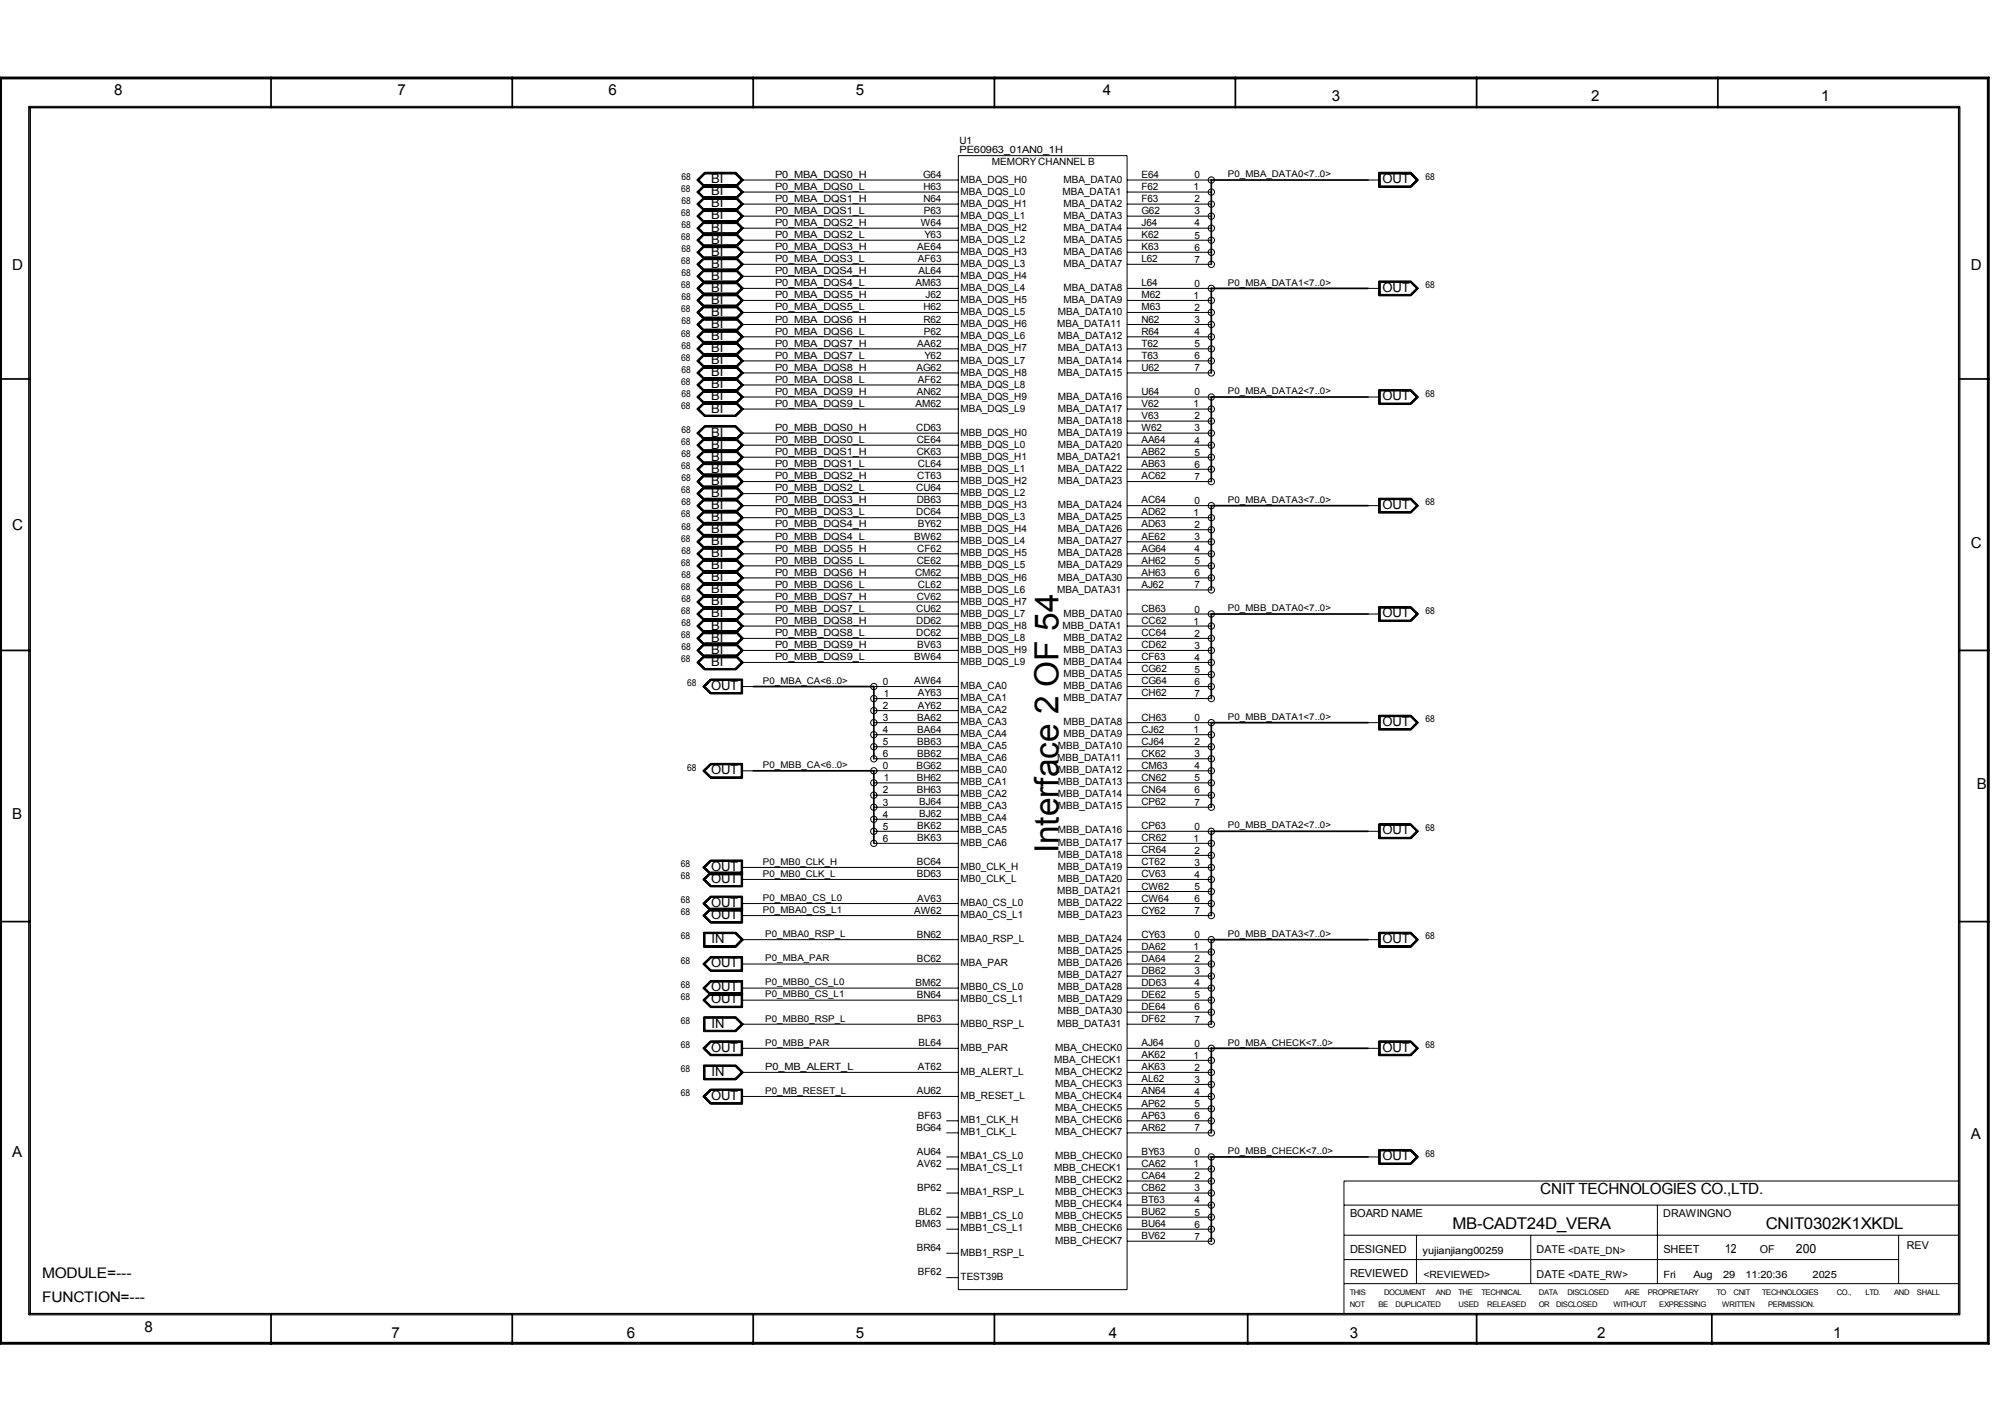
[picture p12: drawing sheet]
<svg xmlns="http://www.w3.org/2000/svg" width="297mm" height="210mm" viewBox="0 0 297 210" stroke-linecap="round" stroke-linejoin="round" font-family="sans-serif">
<defs><g id="words">
<text font-size="4.9" x="156.4" y="126" transform="rotate(-90 156.4 126)">Interface 2 OF 54</text>
<g font-size="2.4">
<text x="214.6" y="181.5">MB-CADT24D_VERA</text>
<text x="260.9" y="181.5">CNIT0302K1XKDL</text>
</g>
<text font-size="2.3" x="227.6" y="176.3">CNIT TECHNOLOGIES CO.,LTD.</text>
<g font-size="2.2">
<text x="16.9" y="14.1">8</text>
<text x="58.8" y="14.1">7</text>
<text x="89.9" y="14.1">6</text>
<text x="126.4" y="14.1">5</text>
<text x="163" y="14.1">4</text>
<text x="196.8" y="15">3</text>
<text x="235.1" y="15">2</text>
<text x="269.1" y="15">1</text>
<text x="1.8" y="39.9">D</text>
<text x="291.2" y="39.9">D</text>
<text x="1.8" y="78.2">C</text>
<text x="291.2" y="80.9">C</text>
<text x="292.1" y="116.5">B</text>
<text x="1.8" y="121">B</text>
<text x="1.8" y="170.8">A</text>
<text x="291.2" y="168.2">A</text>
<text x="6.2" y="188.7">MODULE=---</text>
<text x="6.2" y="192.2">FUNCTION=---</text>
<text x="21.3" y="196.6">8</text>
<text x="57.9" y="197.5">7</text>
<text x="92.6" y="197.5">6</text>
<text x="126.4" y="197.5">5</text>
<text x="163.9" y="197.5">4</text>
<text x="199.5" y="197.5">3</text>
<text x="236" y="197.5">2</text>
<text x="270.9" y="197.5">1</text>
</g>
<g font-size="1.9">
<text x="105.1" y="27.1">BI</text>
<text x="105.1" y="28.8">BI</text>
<text x="204.3" y="27.1">OUT</text>
<text x="105.1" y="36">BI</text>
<text x="105.1" y="32.4">BI</text>
<text x="105.1" y="30.6">BI</text>
<text x="105.1" y="34.2">BI</text>
<text x="105.1" y="39.5">BI</text>
<text x="105.1" y="37.8">BI</text>
<text x="105.1" y="41.3">BI</text>
<text x="105.1" y="43.1">BI</text>
<text x="105.1" y="46.7">BI</text>
<text x="105.1" y="44.9">BI</text>
<text x="204.3" y="43.1">OUT</text>
<text x="105.1" y="50.2">BI</text>
<text x="105.1" y="53.8">BI</text>
<text x="105.1" y="48.4">BI</text>
<text x="105.1" y="52">BI</text>
<text x="105.1" y="57.4">BI</text>
<text x="105.1" y="55.5">BI</text>
<text x="105.1" y="59.1">BI</text>
<text x="204.3" y="59.1">OUT</text>
<text x="105.1" y="60.9">BI</text>
<text x="105.1" y="64.5">BI</text>
<text x="105.1" y="68">BI</text>
<text x="105.1" y="71.6">BI</text>
<text x="105.1" y="66.3">BI</text>
<text x="105.1" y="69.8">BI</text>
<text x="105.1" y="75.1">BI</text>
<text x="105.1" y="76.9">BI</text>
<text x="105.1" y="73.4">BI</text>
<text x="204.3" y="75.1">OUT</text>
<text x="105.1" y="78.7">BI</text>
<text x="105.1" y="82.3">BI</text>
<text x="105.1" y="80.5">BI</text>
<text x="105.1" y="85.9">BI</text>
<text x="105.1" y="89.4">BI</text>
<text x="105.1" y="84.1">BI</text>
<text x="105.1" y="87.6">BI</text>
<text x="105.1" y="94.7">BI</text>
<text x="105.1" y="91.2">BI</text>
<text x="105.1" y="93">BI</text>
<text x="204.3" y="91.2">OUT</text>
<text x="105.1" y="101.9">OUT</text>
<text x="105.1" y="96.5">BI</text>
<text x="105.1" y="98.3">BI</text>
<text x="204.3" y="107.2">OUT</text>
<text x="105.1" y="114.3">OUT</text>
<text x="204.3" y="123.2">OUT</text>
<text x="105.1" y="128.6">OUT</text>
<text x="105.1" y="130.4">OUT</text>
<text x="105.1" y="135.7">OUT</text>
<text x="105.1" y="133.9">OUT</text>
<text x="105.1" y="142.8">OUT</text>
<text x="105.2" y="139.3">IN</text>
<text x="204.3" y="139.3">OUT</text>
<text x="105.1" y="146.4">OUT</text>
<text x="105.1" y="148.2">OUT</text>
<text x="105.1" y="155.3">OUT</text>
<text x="105.2" y="151.8">IN</text>
<text x="204.3" y="155.3">OUT</text>
<text x="105.2" y="158.9">IN</text>
<text x="105.1" y="162.4">OUT</text>
<text x="204.3" y="171.3">OUT</text>
<text x="254.9" y="185">12</text>
<text x="265.4" y="185">200</text>
</g>
<g font-size="1.6">
<text x="199.5" y="179.7">BOARD NAME</text>
<text x="245.8" y="179.7">DRAWINGNO</text>
<text x="199.5" y="185.1">DESIGNED</text>
<text x="227.1" y="185.1">DATE &lt;DATE_DN&gt;</text>
<text x="245.8" y="185">SHEET</text>
<text x="260" y="185.1">OF</text>
<text x="281.7" y="184.4">REV</text>
<text x="199.5" y="188.6">REVIEWED</text>
<text x="227.1" y="188.7">DATE &lt;DATE_RW&gt;</text>
</g>
<g font-size="1.5">
<text x="141.8" y="21.2">U1</text>
<text x="141.8" y="22.6">PE60963_01AN0_1H</text>
<text x="114.5" y="26.3">P0_MBA_DQS0_H</text>
<text x="114.5" y="28">P0_MBA_DQS0_L</text>
<text x="114.5" y="29.8">P0_MBA_DQS1_H</text>
<text x="136.4" y="26.3">G64</text>
<text x="136.4" y="28">H63</text>
<text x="136.4" y="29.8">N64</text>
<text x="141.9" y="28.7">MBA_DQS_L0</text>
<text x="141.9" y="27">MBA_DQS_H0</text>
<text x="146.6" y="24.3">MEMORY CHANNEL B</text>
<text x="157" y="28.7">MBA_DATA1</text>
<text x="157.1" y="27">MBA_DATA0</text>
<text x="168.6" y="26.3">E64</text>
<text x="168.6" y="28">F62</text>
<text x="168.6" y="29.8">F63</text>
<text x="176.4" y="28.1">1</text>
<text x="176.5" y="29.9">2</text>
<text x="176.5" y="26.3">0</text>
<text x="114.5" y="31.6">P0_MBA_DQS1_L</text>
<text x="114.5" y="33.4">P0_MBA_DQS2_H</text>
<text x="114.5" y="35.2">P0_MBA_DQS2_L</text>
<text x="136.1" y="33.4">W64</text>
<text x="136.5" y="31.6">P63</text>
<text x="136.6" y="35.2">Y63</text>
<text x="141.9" y="35.9">MBA_DQS_L2</text>
<text x="141.9" y="34.1">MBA_DQS_H2</text>
<text x="141.9" y="32.3">MBA_DQS_L1</text>
<text x="141.9" y="30.5">MBA_DQS_H1</text>
<text x="157.1" y="35.9">MBA_DATA5</text>
<text x="157.1" y="34.1">MBA_DATA4</text>
<text x="157.1" y="32.3">MBA_DATA3</text>
<text x="157.1" y="30.5">MBA_DATA2</text>
<text x="168.6" y="31.6">G62</text>
<text x="168.6" y="33.4">J64</text>
<text x="168.6" y="35.2">K62</text>
<text x="176.5" y="35.2">5</text>
<text x="176.5" y="33.4">4</text>
<text x="176.5" y="31.7">3</text>
<text x="114.5" y="38.7">P0_MBA_DQS3_L</text>
<text x="114.5" y="40.5">P0_MBA_DQS4_H</text>
<text x="114.5" y="37">P0_MBA_DQS3_H</text>
<text x="135.5" y="37">AE64</text>
<text x="135.6" y="38.7">AF63</text>
<text x="135.7" y="40.5">AL64</text>
<text x="141.9" y="41.2">MBA_DQS_H4</text>
<text x="141.9" y="39.5">MBA_DQS_L3</text>
<text x="141.9" y="37.6">MBA_DQS_H3</text>
<text x="157.1" y="39.5">MBA_DATA7</text>
<text x="157.1" y="37.6">MBA_DATA6</text>
<text x="168.6" y="37">K63</text>
<text x="168.6" y="38.7">L62</text>
<text x="176.5" y="38.8">7</text>
<text x="176.5" y="37">6</text>
<text x="114.5" y="42.3">P0_MBA_DQS4_L</text>
<text x="114.5" y="44.1">P0_MBA_DQS5_H</text>
<text x="114.5" y="45.9">P0_MBA_DQS5_L</text>
<text x="114.5" y="47.6">P0_MBA_DQS6_H</text>
<text x="135.3" y="42.3">AM63</text>
<text x="136.4" y="45.9">H62</text>
<text x="136.4" y="47.6">R62</text>
<text x="136.8" y="44.1">J62</text>
<text x="141.9" y="46.6">MBA_DQS_L5</text>
<text x="141.9" y="44.8">MBA_DQS_H5</text>
<text x="141.9" y="43">MBA_DQS_L4</text>
<text x="156.3" y="46.6">MBA_DATA10</text>
<text x="157.1" y="44.8">MBA_DATA9</text>
<text x="157.1" y="43">MBA_DATA8</text>
<text x="168.6" y="42.3">L64</text>
<text x="168.6" y="44.1">M62</text>
<text x="168.6" y="45.9">M63</text>
<text x="168.6" y="47.6">N62</text>
<text x="176.4" y="44.2">1</text>
<text x="176.5" y="42.4">0</text>
<text x="176.5" y="47.7">3</text>
<text x="176.5" y="45.9">2</text>
<text x="114.5" y="53">P0_MBA_DQS7_L</text>
<text x="114.5" y="49.4">P0_MBA_DQS6_L</text>
<text x="114.5" y="51.2">P0_MBA_DQS7_H</text>
<text x="135.5" y="51.2">AA62</text>
<text x="136.5" y="49.4">P62</text>
<text x="136.6" y="53">Y62</text>
<text x="141.9" y="53.7">MBA_DQS_L7</text>
<text x="141.9" y="51.9">MBA_DQS_H7</text>
<text x="141.9" y="50.1">MBA_DQS_L6</text>
<text x="141.9" y="48.3">MBA_DQS_H6</text>
<text x="156.2" y="48.3">MBA_DATA11</text>
<text x="156.3" y="53.7">MBA_DATA14</text>
<text x="156.3" y="51.9">MBA_DATA13</text>
<text x="156.3" y="50.1">MBA_DATA12</text>
<text x="168.6" y="49.4">R64</text>
<text x="168.6" y="51.2">T62</text>
<text x="168.6" y="53">T63</text>
<text x="176.5" y="53">6</text>
<text x="176.5" y="51.3">5</text>
<text x="176.5" y="49.5">4</text>
<text x="114.5" y="54.7">P0_MBA_DQS8_H</text>
<text x="114.5" y="56.5">P0_MBA_DQS8_L</text>
<text x="114.5" y="58.3">P0_MBA_DQS9_H</text>
<text x="135.4" y="54.7">AG62</text>
<text x="135.5" y="58.3">AN62</text>
<text x="135.6" y="56.5">AF62</text>
<text x="141.9" y="59">MBA_DQS_H9</text>
<text x="141.9" y="57.2">MBA_DQS_L8</text>
<text x="141.9" y="55.5">MBA_DQS_H8</text>
<text x="156.3" y="59">MBA_DATA16</text>
<text x="156.3" y="55.5">MBA_DATA15</text>
<text x="168.6" y="58.3">U64</text>
<text x="168.6" y="54.7">U62</text>
<text x="176.5" y="58.4">0</text>
<text x="176.5" y="54.8">7</text>
<text x="114.5" y="63.7">P0_MBB_DQS0_H</text>
<text x="114.5" y="60.1">P0_MBA_DQS9_L</text>
<text x="114.5" y="65.5">P0_MBB_DQS0_L</text>
<text x="135.3" y="60.1">AM62</text>
<text x="135.4" y="63.7">CD63</text>
<text x="135.5" y="65.5">CE64</text>
<text x="141.9" y="64.4">MBB_DQS_H0</text>
<text x="141.9" y="60.8">MBA_DQS_L9</text>
<text x="156.3" y="64.4">MBA_DATA19</text>
<text x="156.3" y="62.6">MBA_DATA18</text>
<text x="156.3" y="60.8">MBA_DATA17</text>
<text x="168.6" y="60.1">V62</text>
<text x="168.6" y="61.9">V63</text>
<text x="168.6" y="63.7">W62</text>
<text x="168.6" y="65.5">AA64</text>
<text x="176.4" y="60.2">1</text>
<text x="176.5" y="65.5">4</text>
<text x="176.5" y="61.9">2</text>
<text x="176.5" y="63.7">3</text>
<text x="114.5" y="67.2">P0_MBB_DQS1_H</text>
<text x="114.5" y="69">P0_MBB_DQS1_L</text>
<text x="114.5" y="70.8">P0_MBB_DQS2_H</text>
<text x="135.5" y="67.2">CK63</text>
<text x="135.5" y="70.8">CT63</text>
<text x="135.6" y="69">CL64</text>
<text x="141.9" y="71.5">MBB_DQS_H2</text>
<text x="141.9" y="69.7">MBB_DQS_L1</text>
<text x="141.9" y="67.9">MBB_DQS_H1</text>
<text x="141.9" y="66.2">MBB_DQS_L0</text>
<text x="156.2" y="67.9">MBA_DATA21</text>
<text x="156.3" y="71.5">MBA_DATA23</text>
<text x="156.3" y="69.7">MBA_DATA22</text>
<text x="156.3" y="66.2">MBA_DATA20</text>
<text x="168.6" y="69">AB63</text>
<text x="168.6" y="67.2">AB62</text>
<text x="168.6" y="70.8">AC62</text>
<text x="176.5" y="70.9">7</text>
<text x="176.5" y="69.1">6</text>
<text x="176.5" y="67.3">5</text>
<text x="114.5" y="72.6">P0_MBB_DQS2_L</text>
<text x="114.5" y="74.3">P0_MBB_DQS3_H</text>
<text x="114.5" y="76.1">P0_MBB_DQS3_L</text>
<text x="114.5" y="77.9">P0_MBB_DQS4_H</text>
<text x="135.4" y="72.6">CU64</text>
<text x="135.4" y="76.1">DC64</text>
<text x="135.5" y="74.3">DB63</text>
<text x="135.6" y="77.9">BY62</text>
<text x="141.9" y="76.8">MBB_DQS_L3</text>
<text x="141.9" y="75.1">MBB_DQS_H3</text>
<text x="141.9" y="73.3">MBB_DQS_L2</text>
<text x="156.3" y="76.8">MBA_DATA25</text>
<text x="156.3" y="75.1">MBA_DATA24</text>
<text x="168.6" y="74.3">AC64</text>
<text x="168.6" y="76.1">AD62</text>
<text x="168.6" y="77.9">AD63</text>
<text x="176.4" y="76.2">1</text>
<text x="176.5" y="78">2</text>
<text x="176.5" y="74.4">0</text>
<text x="114.5" y="79.7">P0_MBB_DQS4_L</text>
<text x="114.5" y="81.5">P0_MBB_DQS5_H</text>
<text x="114.5" y="83.3">P0_MBB_DQS5_L</text>
<text x="135.1" y="79.7">BW62</text>
<text x="135.5" y="83.3">CE62</text>
<text x="135.5" y="81.5">CF62</text>
<text x="141.9" y="83.9">MBB_DQS_L5</text>
<text x="141.9" y="82.2">MBB_DQS_H5</text>
<text x="141.9" y="80.4">MBB_DQS_L4</text>
<text x="141.9" y="78.6">MBB_DQS_H4</text>
<text x="156.3" y="83.9">MBA_DATA29</text>
<text x="156.3" y="82.2">MBA_DATA28</text>
<text x="156.3" y="80.4">MBA_DATA27</text>
<text x="156.3" y="78.6">MBA_DATA26</text>
<text x="168.6" y="79.7">AE62</text>
<text x="168.6" y="81.5">AG64</text>
<text x="168.6" y="83.3">AH62</text>
<text x="176.5" y="83.3">5</text>
<text x="176.5" y="79.8">3</text>
<text x="176.5" y="81.5">4</text>
<text x="114.5" y="88.6">P0_MBB_DQS7_H</text>
<text x="114.5" y="86.8">P0_MBB_DQS6_L</text>
<text x="114.5" y="85.1">P0_MBB_DQS6_H</text>
<text x="135.2" y="85.1">CM62</text>
<text x="135.5" y="88.6">CV62</text>
<text x="135.6" y="86.8">CL62</text>
<text x="141.9" y="89.3">MBB_DQS_H7</text>
<text x="141.9" y="87.5">MBB_DQS_L6</text>
<text x="141.9" y="85.8">MBB_DQS_H6</text>
<text x="156.2" y="87.5">MBA_DATA31</text>
<text x="156.3" y="85.8">MBA_DATA30</text>
<text x="168.6" y="85.1">AH63</text>
<text x="168.6" y="86.8">AJ62</text>
<text x="176.5" y="86.9">7</text>
<text x="176.5" y="85.1">6</text>
<text x="114.5" y="93.9">P0_MBB_DQS8_L</text>
<text x="114.5" y="92.2">P0_MBB_DQS8_H</text>
<text x="114.5" y="90.4">P0_MBB_DQS7_L</text>
<text x="114.5" y="95.7">P0_MBB_DQS9_H</text>
<text x="135.4" y="90.4">CU62</text>
<text x="135.4" y="92.2">DD62</text>
<text x="135.4" y="93.9">DC62</text>
<text x="135.5" y="95.7">BV63</text>
<text x="141.9" y="94.7">MBB_DQS_L8</text>
<text x="141.9" y="92.9">MBB_DQS_H8</text>
<text x="141.9" y="91.1">MBB_DQS_L7</text>
<text x="157" y="92.9">MBB_DATA1</text>
<text x="157.1" y="94.7">MBB_DATA2</text>
<text x="157.1" y="91.1">MBB_DATA0</text>
<text x="168.6" y="90.4">CB63</text>
<text x="168.6" y="92.2">CC62</text>
<text x="168.6" y="93.9">CC64</text>
<text x="168.6" y="95.7">CD62</text>
<text x="176.4" y="92.2">1</text>
<text x="176.5" y="95.8">3</text>
<text x="176.5" y="94">2</text>
<text x="176.5" y="90.5">0</text>
<text x="114.5" y="97.5">P0_MBB_DQS9_L</text>
<text x="130.5" y="101.1">0</text>
<text x="135.1" y="97.5">BW64</text>
<text x="135.1" y="101.1">AW64</text>
<text x="141.9" y="101.8">MBA_CA0</text>
<text x="141.9" y="98.2">MBB_DQS_L9</text>
<text x="141.9" y="96.4">MBB_DQS_H9</text>
<text x="157.1" y="101.8">MBB_DATA6</text>
<text x="157.1" y="100">MBB_DATA5</text>
<text x="157.1" y="98.2">MBB_DATA4</text>
<text x="157.1" y="96.4">MBB_DATA3</text>
<text x="168.6" y="97.5">CF63</text>
<text x="168.6" y="99.3">CG62</text>
<text x="168.6" y="101.1">CG64</text>
<text x="176.5" y="101.1">6</text>
<text x="176.5" y="99.4">5</text>
<text x="176.5" y="97.6">4</text>
<text x="130.5" y="106.5">3</text>
<text x="130.5" y="104.7">2</text>
<text x="130.6" y="102.9">1</text>
<text x="135.5" y="106.4">BA62</text>
<text x="135.6" y="102.8">AY63</text>
<text x="135.6" y="104.7">AY62</text>
<text x="141.9" y="107.1">MBA_CA3</text>
<text x="141.9" y="105.3">MBA_CA2</text>
<text x="141.9" y="103.5">MBA_CA1</text>
<text x="157.1" y="107.1">MBB_DATA8</text>
<text x="157.1" y="103.5">MBB_DATA7</text>
<text x="168.6" y="102.8">CH62</text>
<text x="168.6" y="106.4">CH63</text>
<text x="176.5" y="106.5">0</text>
<text x="176.5" y="102.9">7</text>
<text x="130.5" y="113.6">0</text>
<text x="130.5" y="111.8">6</text>
<text x="130.5" y="110">5</text>
<text x="130.5" y="108.2">4</text>
<text x="135.4" y="113.5">BG62</text>
<text x="135.5" y="108.2">BA64</text>
<text x="135.5" y="110">BB63</text>
<text x="135.5" y="111.8">BB62</text>
<text x="141.9" y="112.4">MBA_CA6</text>
<text x="141.9" y="110.6">MBA_CA5</text>
<text x="141.9" y="108.8">MBA_CA4</text>
<text x="156.2" y="112.4">MBB_DATA11</text>
<text x="156.3" y="110.6">MBB_DATA10</text>
<text x="157.1" y="108.8">MBB_DATA9</text>
<text x="168.6" y="108.2">CJ62</text>
<text x="168.6" y="110">CJ64</text>
<text x="168.6" y="111.8">CK62</text>
<text x="168.6" y="113.5">CM63</text>
<text x="176.4" y="108.2">1</text>
<text x="176.5" y="110">2</text>
<text x="176.5" y="113.6">4</text>
<text x="176.5" y="111.8">3</text>
<text x="130.5" y="119">3</text>
<text x="130.5" y="117.2">2</text>
<text x="130.6" y="115.4">1</text>
<text x="135.5" y="115.3">BH62</text>
<text x="135.5" y="117.1">BH63</text>
<text x="135.8" y="118.9">BJ64</text>
<text x="141.9" y="119.5">MBB_CA3</text>
<text x="141.9" y="117.7">MBB_CA2</text>
<text x="141.9" y="116">MBB_CA1</text>
<text x="141.9" y="114.2">MBB_CA0</text>
<text x="156.3" y="119.5">MBB_DATA15</text>
<text x="156.3" y="117.7">MBB_DATA14</text>
<text x="156.3" y="116">MBB_DATA13</text>
<text x="156.3" y="114.2">MBB_DATA12</text>
<text x="168.6" y="115.3">CN62</text>
<text x="168.6" y="117.1">CN64</text>
<text x="168.6" y="118.9">CP62</text>
<text x="176.5" y="119">7</text>
<text x="176.5" y="117.2">6</text>
<text x="176.5" y="115.4">5</text>
<text x="130.5" y="124.3">6</text>
<text x="130.5" y="122.5">5</text>
<text x="130.5" y="120.7">4</text>
<text x="135.5" y="122.4">BK62</text>
<text x="135.5" y="124.2">BK63</text>
<text x="135.8" y="120.7">BJ62</text>
<text x="141.9" y="124.9">MBB_CA6</text>
<text x="141.9" y="123.1">MBB_CA5</text>
<text x="141.9" y="121.3">MBB_CA4</text>
<text x="156.3" y="124.9">MBB_DATA17</text>
<text x="156.3" y="123.1">MBB_DATA16</text>
<text x="168.6" y="122.4">CP63</text>
<text x="168.6" y="124.2">CR62</text>
<text x="168.6" y="126">CR64</text>
<text x="176.4" y="124.3">1</text>
<text x="176.5" y="122.5">0</text>
<text x="135.5" y="127.8">BC64</text>
<text x="135.5" y="129.6">BD63</text>
<text x="141.9" y="130.2">MB0_CLK_L</text>
<text x="141.9" y="128.4">MB0_CLK_H</text>
<text x="156.2" y="132">MBB_DATA21</text>
<text x="156.3" y="130.2">MBB_DATA20</text>
<text x="156.3" y="128.4">MBB_DATA19</text>
<text x="156.3" y="126.7">MBB_DATA18</text>
<text x="168.6" y="127.8">CT62</text>
<text x="168.6" y="129.6">CV63</text>
<text x="168.6" y="131.4">CW62</text>
<text x="176.5" y="129.6">4</text>
<text x="176.5" y="131.4">5</text>
<text x="176.5" y="127.8">3</text>
<text x="176.5" y="126.1">2</text>
<text x="135.1" y="134.9">AW62</text>
<text x="135.5" y="133.1">AV63</text>
<text x="141.9" y="135.6">MBA0_CS_L1</text>
<text x="141.9" y="133.8">MBA0_CS_L0</text>
<text x="156.3" y="135.6">MBB_DATA23</text>
<text x="156.3" y="133.8">MBB_DATA22</text>
<text x="168.6" y="133.1">CW64</text>
<text x="168.6" y="134.9">CY62</text>
<text x="176.5" y="135">7</text>
<text x="176.5" y="133.2">6</text>
<text x="135.5" y="138.5">BN62</text>
<text x="135.5" y="142">BC62</text>
<text x="141.9" y="142.7">MBA_PAR</text>
<text x="141.9" y="139.1">MBA0_RSP_L</text>
<text x="156.3" y="142.7">MBB_DATA26</text>
<text x="156.3" y="140.9">MBB_DATA25</text>
<text x="156.3" y="139.1">MBB_DATA24</text>
<text x="168.6" y="138.5">CY63</text>
<text x="168.6" y="140.3">DA62</text>
<text x="168.6" y="142">DA64</text>
<text x="168.6" y="143.8">DB62</text>
<text x="176.4" y="140.3">1</text>
<text x="176.5" y="142.1">2</text>
<text x="176.5" y="143.9">3</text>
<text x="176.5" y="138.6">0</text>
<text x="135.3" y="145.6">BM62</text>
<text x="135.5" y="147.4">BN64</text>
<text x="141.9" y="148">MBB0_CS_L1</text>
<text x="141.9" y="146.3">MBB0_CS_L0</text>
<text x="156.3" y="149.8">MBB_DATA30</text>
<text x="156.3" y="148">MBB_DATA29</text>
<text x="156.3" y="146.3">MBB_DATA28</text>
<text x="156.3" y="144.4">MBB_DATA27</text>
<text x="168.6" y="145.6">DD63</text>
<text x="168.6" y="147.4">DE62</text>
<text x="168.6" y="149.2">DE64</text>
<text x="176.5" y="147.4">5</text>
<text x="176.5" y="149.2">6</text>
<text x="176.5" y="145.7">4</text>
<text x="135.5" y="151">BP63</text>
<text x="135.7" y="154.5">BL64</text>
<text x="141.9" y="155.2">MBB_PAR</text>
<text x="141.9" y="151.6">MBB0_RSP_L</text>
<text x="155.9" y="155.2">MBA_CHECK0</text>
<text x="156.2" y="151.6">MBB_DATA31</text>
<text x="168.6" y="151">DF62</text>
<text x="168.6" y="154.5">AJ64</text>
<text x="176.5" y="151">7</text>
<text x="176.5" y="154.6">0</text>
<text x="113.1" y="158.1">P0_MB_ALERT_L</text>
<text x="135.5" y="161.6">AU62</text>
<text x="135.6" y="158.1">AT62</text>
<text x="141.9" y="158.7">MB_ALERT_L</text>
<text x="155.8" y="156.9">MBA_CHECK1</text>
<text x="155.9" y="160.5">MBA_CHECK3</text>
<text x="155.9" y="158.7">MBA_CHECK2</text>
<text x="168.6" y="156.3">AK62</text>
<text x="168.6" y="158.1">AK63</text>
<text x="168.6" y="159.9">AL62</text>
<text x="168.6" y="161.6">AN64</text>
<text x="176.4" y="156.4">1</text>
<text x="176.5" y="161.7">4</text>
<text x="176.5" y="159.9">3</text>
<text x="176.5" y="158.2">2</text>
<text x="135.4" y="167">BG64</text>
<text x="135.6" y="165.2">BF63</text>
<text x="141.9" y="167.6">MB1_CLK_L</text>
<text x="141.9" y="165.8">MB1_CLK_H</text>
<text x="141.9" y="162.3">MB_RESET_L</text>
<text x="155.9" y="167.6">MBA_CHECK7</text>
<text x="155.9" y="165.8">MBA_CHECK6</text>
<text x="155.9" y="164">MBA_CHECK5</text>
<text x="155.9" y="162.3">MBA_CHECK4</text>
<text x="168.6" y="163.4">AP62</text>
<text x="168.6" y="165.2">AP63</text>
<text x="168.6" y="167">AR62</text>
<text x="176.5" y="165.3">6</text>
<text x="176.5" y="167">7</text>
<text x="176.5" y="163.5">5</text>
<text x="135.5" y="170.5">AU64</text>
<text x="135.5" y="172.3">AV62</text>
<text x="141.9" y="173">MBA1_CS_L1</text>
<text x="141.9" y="171.2">MBA1_CS_L0</text>
<text x="155.8" y="173">MBB_CHECK1</text>
<text x="155.9" y="171.2">MBB_CHECK0</text>
<text x="168.6" y="170.5">BY63</text>
<text x="168.6" y="172.3">CA62</text>
<text x="176.4" y="172.4">1</text>
<text x="176.5" y="170.6">0</text>
<text x="135.5" y="175.9">BP62</text>
<text x="135.7" y="179.5">BL62</text>
<text x="141.9" y="176.5">MBA1_RSP_L</text>
<text x="155.9" y="178.3">MBB_CHECK4</text>
<text x="155.9" y="176.5">MBB_CHECK3</text>
<text x="155.9" y="174.8">MBB_CHECK2</text>
<text x="168.6" y="174.1">CA64</text>
<text x="168.6" y="175.9">CB62</text>
<text x="168.6" y="177.7">BT63</text>
<text x="168.6" y="179.5">BU62</text>
<text x="176.5" y="179.5">5</text>
<text x="176.5" y="174.2">2</text>
<text x="176.5" y="177.7">4</text>
<text x="176.5" y="175.9">3</text>
<text x="135.3" y="181.2">BM63</text>
<text x="135.5" y="184.8">BR64</text>
<text x="141.9" y="185.4">MBB1_RSP_L</text>
<text x="141.9" y="181.9">MBB1_CS_L1</text>
<text x="141.9" y="180.1">MBB1_CS_L0</text>
<text x="155.9" y="183.6">MBB_CHECK7</text>
<text x="155.9" y="181.9">MBB_CHECK6</text>
<text x="155.9" y="180.1">MBB_CHECK5</text>
<text x="168.6" y="181.2">BU64</text>
<text x="168.6" y="183">BV62</text>
<text x="176.5" y="183.1">7</text>
<text x="176.5" y="181.3">6</text>
<text x="210.2" y="185.1">yujianjiang00259</text>
<text x="135.6" y="188.3">BF62</text>
<text x="141.9" y="189">TEST39B</text>
<text x="210.3" y="188.7">&lt;REVIEWED&gt;</text>
<text x="245.8" y="188.7">Fri</text>
<text x="250.2" y="188.7">Aug</text>
<text x="254.6" y="188.7">29</text>
<text x="257.9" y="188.7">11:20:36</text>
<text x="267.8" y="188.7">2025</text>
</g>
<g font-size="1.4">
<text x="100.7" y="28.3">68</text>
<text x="100.7" y="26.6">68</text>
<text x="181.4" y="26.2">P0_MBA_DATA0&lt;7..0&gt;</text>
<text x="210.6" y="26.6">68</text>
<text x="100.7" y="35.4">68</text>
<text x="100.7" y="31.9">68</text>
<text x="100.7" y="33.7">68</text>
<text x="100.7" y="30.1">68</text>
<text x="100.7" y="39">68</text>
<text x="100.7" y="37.2">68</text>
<text x="100.7" y="40.8">68</text>
<text x="100.7" y="46.1">68</text>
<text x="100.7" y="42.6">68</text>
<text x="100.7" y="44.3">68</text>
<text x="100.7" y="47.9">68</text>
<text x="181.4" y="42.2">P0_MBA_DATA1&lt;7..0&gt;</text>
<text x="210.6" y="42.6">68</text>
<text x="100.7" y="53.3">68</text>
<text x="100.7" y="49.7">68</text>
<text x="100.7" y="51.5">68</text>
<text x="100.7" y="56.8">68</text>
<text x="100.7" y="58.6">68</text>
<text x="100.7" y="55">68</text>
<text x="181.4" y="58.2">P0_MBA_DATA2&lt;7..0&gt;</text>
<text x="210.6" y="58.6">68</text>
<text x="100.7" y="60.4">68</text>
<text x="100.7" y="65.7">68</text>
<text x="100.7" y="63.9">68</text>
<text x="100.7" y="69.3">68</text>
<text x="100.7" y="67.5">68</text>
<text x="100.7" y="71.1">68</text>
<text x="100.7" y="72.9">68</text>
<text x="100.7" y="76.4">68</text>
<text x="100.7" y="74.6">68</text>
<text x="181.4" y="74.2">P0_MBA_DATA3&lt;7..0&gt;</text>
<text x="210.6" y="74.6">68</text>
<text x="100.7" y="80">68</text>
<text x="100.7" y="83.5">68</text>
<text x="100.7" y="78.2">68</text>
<text x="100.7" y="81.8">68</text>
<text x="100.7" y="87.1">68</text>
<text x="100.7" y="88.9">68</text>
<text x="100.7" y="85.3">68</text>
<text x="100.7" y="94.2">68</text>
<text x="100.7" y="90.6">68</text>
<text x="100.7" y="92.4">68</text>
<text x="181.4" y="90.3">P0_MBB_DATA0&lt;7..0&gt;</text>
<text x="210.6" y="90.6">68</text>
<text x="100.7" y="97.8">68</text>
<text x="100.7" y="96">68</text>
<text x="101.6" y="101.4">68</text>
<text x="112.7" y="101">P0_MBA_CA&lt;6..0&gt;</text>
<text x="181.4" y="106.3">P0_MBB_DATA1&lt;7..0&gt;</text>
<text x="210.6" y="106.7">68</text>
<text x="101.6" y="113.8">68</text>
<text x="112.7" y="113.4">P0_MBB_CA&lt;6..0&gt;</text>
<text x="181.4" y="122.3">P0_MBB_DATA2&lt;7..0&gt;</text>
<text x="210.6" y="122.7">68</text>
<text x="100.6" y="128.1">68</text>
<text x="100.6" y="129.8">68</text>
<text x="112.7" y="127.7">P0_MB0_CLK_H</text>
<text x="112.7" y="129.5">P0_MB0_CLK_L</text>
<text x="100.6" y="135.2">68</text>
<text x="100.6" y="133.4">68</text>
<text x="112.7" y="133.1">P0_MBA0_CS_L0</text>
<text x="112.7" y="134.8">P0_MBA0_CS_L1</text>
<text x="100.6" y="138.7">68</text>
<text x="100.6" y="142.3">68</text>
<text x="113.1" y="138.4">P0_MBA0_RSP_L</text>
<text x="113.1" y="141.9">P0_MBA_PAR</text>
<text x="181.4" y="138.4">P0_MBB_DATA3&lt;7..0&gt;</text>
<text x="210.6" y="138.7">68</text>
<text x="100.6" y="145.9">68</text>
<text x="100.6" y="147.7">68</text>
<text x="113.1" y="145.5">P0_MBB0_CS_L0</text>
<text x="113.1" y="147.3">P0_MBB0_CS_L1</text>
<text x="100.6" y="151.2">68</text>
<text x="100.6" y="154.8">68</text>
<text x="113.1" y="150.9">P0_MBB0_RSP_L</text>
<text x="113.1" y="154.4">P0_MBB_PAR</text>
<text x="181.4" y="154.4">P0_MBA_CHECK&lt;7..0&gt;</text>
<text x="210.6" y="154.8">68</text>
<text x="100.6" y="161.9">68</text>
<text x="100.6" y="158.3">68</text>
<text x="113.1" y="161.5">P0_MB_RESET_L</text>
<text x="181.4" y="170.4">P0_MBB_CHECK&lt;7..0&gt;</text>
<text x="210.6" y="170.8">68</text>
</g>
<g font-size="1.1">
<text x="199.4" y="191.3">THIS</text>
<text x="204.5" y="191.3">DOCUMENT</text>
<text x="212.1" y="191.3">AND</text>
<text x="215.5" y="191.3">THE</text>
<text x="218.9" y="191.3">TECHNICAL</text>
<text x="227.4" y="191.3">DATA</text>
<text x="231.6" y="191.3">DISCLOSED</text>
<text x="240.1" y="191.3">ARE</text>
<text x="243.5" y="191.3">PROPRIETARY</text>
<text x="253.6" y="191.3">TO</text>
<text x="256.2" y="191.3">CNIT</text>
<text x="260.4" y="191.3">TECHNOLOGIES</text>
<text x="271.4" y="191.3">CO.,</text>
<text x="275.6" y="191.3">LTD.</text>
<text x="279.9" y="191.3">AND</text>
<text x="283.3" y="191.3">SHALL</text>
<text x="199.4" y="193.1">NOT</text>
<text x="203.7" y="193.1">BE</text>
<text x="206.2" y="193.1">DUPLICATED</text>
<text x="215.5" y="193.1">USED</text>
<text x="219.8" y="193.1">RELEASED</text>
<text x="227.4" y="193.1">OR</text>
<text x="229.9" y="193.1">DISCLOSED</text>
<text x="238.4" y="193.1">WITHOUT</text>
<text x="245.2" y="193.1">EXPRESSING</text>
<text x="254.5" y="193.1">WRITTEN</text>
<text x="261.2" y="193.1">PERMISSION.</text>
</g>
</g></defs>
<g fill="none" stroke="#000" stroke-width=".15">
<path d="M4.2 15.7h285.4v178.5h-285.4zM103 37.3l1.1-1.1h4.7l1.1 1.1-1.1 1.1h-4.7zM103 33.7l1.1-1.1h4.7l1.1 1.1-1.1 1.1h-4.7zM103 26.6l1.1-1.2h4.7l1.1 1.2-1.1 1.1h-4.7zM103 30.1l1.1-1.1h4.7l1.1 1.1-1.1 1.1h-4.7zM103 31.9l1.1-1.1h4.7l1.1 1.1-1.1 1.1h-4.7zM103 28.4l1.1-1.1h4.7l1.1 1.1-1.1 1.1h-4.7zM103 39l1.1-1.1h4.7l1.1 1.1-1.1 1.1h-4.7zM103 35.5l1.1-1.1h4.7l1.1 1.1-1.1 1.1h-4.7zM103.2 37.3l.9-1h4.6l.9 1-.9 .9h-4.6zM103.2 33.7l.9-1h4.6l.9 1-.9 1h-4.6zM103.2 26.6l.9-1h4.6l.9 1-.9 .9h-4.6z"/>
<path d="M103.2 30.1l.9-.9h4.6l.9 .9-.9 1h-4.6zM103.2 31.9l.9-1h4.6l.9 1-.9 1h-4.6zM103.2 28.4l.9-1h4.6l.9 1-.9 .9h-4.6zM103.2 35.5l.9-1h4.6l.9 1-.9 .9h-4.6zM104.1 39.8h4.6l1 1-1 1.1h-4.6l-1-1.1zM104.1 36.2h4.6l1 1.1-1 1h-4.6l-1-1zM104.1 32.6h4.6l1 1.1-1 1h-4.6l-1-1zM104.1 25.5h4.6l1 1.1-1 1h-4.6l-1-1zM104.1 29.1h4.6l1 1-1 1.1h-4.6l-1-1.1zM104.1 30.9h4.6l1 1-1 1h-4.6l-1-1zM104.1 27.3h4.6l1 1.1-1 1h-4.6l-1-1zM104.1 38h4.6l1 1-1 1.1h-4.6l-1-1.1z"/>
<path d="M104.1 34.5h4.6l1 1-1 1h-4.6l-1-1zM104.1 38.1h4.6l.9 .9-.9 1h-4.6l-.9-1zM104.2 39.9h4.4M104.2 39.9l-.9 .9 .9 .9M104.2 36.4h4.4M104.2 38.1h4.4M104.2 36.4l-.9 .9 .9 .8M104.2 32.8h4.4M104.2 34.6h4.4M104.2 32.8l-.9 .9 .9 .9M104.2 27.5h4.4M104.2 29.3h4.4"/>
<path d="M104.2 31h4.4M104.2 29.3l-.9 .8 .9 .9M104.2 31l-.9 .9 .9 .9M104.2 27.5l-.9 .9 .9 .9M104.2 38.1l-.9 .9 .9 .9M104.2 34.6l-.9 .9 .9 .9M108.6 39.9l.9 .9M108.6 36.4l.9 .9M108.6 32.8l.9 .9M108.6 29.3l.9 .8M108.6 31l.9 .9M108.6 27.5l.9 .9"/>
<path d="M108.6 38.1l.9 .9M108.6 34.6l.9 .9M109.5 37.3h32.1M109.5 37.3l-.9 .8M109.5 39h32.1M109.5 35.5h32.1M109.5 33.7h32.1M109.5 33.7l-.9 .9M109.5 28.4h32.1M109.5 30.1h32.1M109.5 31.9h32.1M109.5 26.6h32.1"/>
<path d="M109.5 26.6l-.9-.9h-4.4l-.9 .9 .9 .9M109.5 30.1l-.9 .9M109.5 31.9l-.9 .9M109.5 28.4l-.9 .9M109.5 26.6l-.9 .9M109.5 39l-.9 .9M109.5 35.5l-.9 .9M141.6 23h24.9v167.5h-24.9zM166.5 37.3h12.5M166.5 39h12.5M166.5 35.5h12.5M166.5 33.7h12.5"/>
<path d="M166.5 28.4h12.5M166.5 30.1h12.5M166.5 31.9h12.5M166.5 26.6h12.5M202.1 26.6h1.8M203.7 25.4h4.8l1.1 1.2-1.1 1.1h-4.8zM203.8 25.5h4.6l1.1 1.1-1.1 1h-4.6zM203.9 25.6h4.5l1 1-1 .9h-4.5zM203.9 25.7h4.5l.9 .9-.9 .9h-4.5zM103 58.6l1.1-1.1h4.7l1.1 1.1-1.1 1.1h-4.7zM103 55.1l1.1-1.1h4.7l1.1 1.1-1.1 1.1h-4.7zM103 51.5l1.1-1.1h4.7l1.1 1.1-1.1 1.1h-4.7z"/>
<path d="M103 47.9l1.1-1.1h4.7l1.1 1.1-1.1 1.2h-4.7zM103 44.4l1.1-1.1h4.7l1.1 1.1-1.1 1.1h-4.7zM103 40.8l1.1-1.1h4.7l1.1 1.1-1.1 1.1h-4.7zM103 42.6l1.1-1.1h4.7l1.1 1.1-1.1 1.1h-4.7zM103 56.9l1.1-1.1h4.7l1.1 1.1-1.1 1.1h-4.7zM103 53.3l1.1-1.1h4.7l1.1 1.1-1.1 1.1h-4.7zM103 49.7l1.1-1.1h4.7l1.1 1.1-1.1 1.1h-4.7zM103 46.1l1.1-1.1h4.7l1.1 1.1-1.1 1.2h-4.7zM103.2 58.6l.9-.9h4.6l.9 .9-.9 1h-4.6zM103.2 55.1l.9-1h4.6l.9 1-.9 .9h-4.6zM103.2 51.5l.9-1h4.6l.9 1-.9 1h-4.6zM103.2 47.9l.9-.9h4.6l.9 .9-.9 1h-4.6z"/>
<path d="M103.2 44.4l.9-1h4.6l.9 1-.9 .9h-4.6zM103.2 40.8l.9-1h4.6l.9 1-.9 1h-4.6zM103.2 42.6l.9-.9h4.6l.9 .9-.9 1h-4.6zM103.2 56.9l.9-1h4.6l.9 1-.9 .9h-4.6zM103.2 53.3l.9-1h4.6l.9 1-.9 .9h-4.6zM103.2 46.1l.9-.9h4.6l.9 .9-.9 1h-4.6zM104.1 57.6h4.6l1 1-1 1h-4.6l-1-1zM104.1 54h4.6l1 1.1-1 1h-4.6l-1-1zM104.1 50.5h4.6l1 1-1 1h-4.6l-1-1zM104.1 46.9h4.6l1 1-1 1.1h-4.6l-1-1.1zM104.1 43.3h4.6l1 1.1-1 1h-4.6l-1-1zM104.1 41.6h4.6l1 1-1 1h-4.6l-1-1z"/>
<path d="M104.1 55.8h4.6l1 1.1-1 1h-4.6l-1-1zM104.1 52.2h4.6l1 1.1-1 1h-4.6l-1-1zM104.1 48.7h4.6l1 1-1 1.1h-4.6l-1-1.1zM104.1 45.1h4.6l1 1-1 1.1h-4.6l-1-1.1zM104.1 48.8h4.6l.9 .9-.9 1h-4.6l-.9-1zM104.2 57.7h4.4M104.2 59.5h4.4M104.2 57.7l-.9 .9 .9 .9M104.2 54.2h4.4M104.2 56h4.4M104.2 54.2l-.9 .9 .9 .9M104.2 50.6h4.4"/>
<path d="M104.2 52.4h4.4M104.2 50.6l-.9 .9 .9 .9M104.2 47h4.4M104.2 48.9h4.4M104.2 47l-.9 .9 .9 1M104.2 43.5h4.4M104.2 45.3h4.4M104.2 43.5l-.9 .9 .9 .9M104.2 41.7h4.4M104.2 59.5l-.9 .9 .9 .9h4.4l.9-.9M104.2 56l-.9 .9 .9 .8M104.2 52.4l-.9 .9 .9 .9"/>
<path d="M104.2 48.9l-.9 .8 .9 .9M104.2 45.3l-.9 .8 .9 .9M104.2 41.7l-.9 .9 .9 .9M108.6 57.7l.9 .9M108.6 54.2l.9 .9M108.6 50.6l.9 .9M108.6 47l.9 .9M108.6 43.5l.9 .9M108.6 59.5l.9 .9M108.6 56l.9 .9M108.6 52.4l.9 .9M108.6 48.9l.9 .8"/>
<path d="M108.6 45.3l.9 .8M108.6 41.7l.9 .9M109.5 58.6h32.1M109.5 58.6l-.9 .9M109.5 55.1h32.1M109.5 55.1l-.9 .9M109.5 51.5h32.1M109.5 51.5l-.9 .9M109.5 47.9h32.1M109.5 47.9l-.9 1M109.5 44.4h32.1M109.5 44.4l-.9 .9"/>
<path d="M109.5 53.3h32.1M109.5 49.7h32.1M109.5 40.8h32.1M109.5 40.8l-.9 .9M109.5 46.1h32.1M109.5 42.6h32.1M109.5 56.9h32.1M109.5 56.9l-.9 .8M109.5 53.3l-.9 .9M109.5 49.7l-.9 .9M109.5 46.1l-.9 .9M109.5 42.6l-.9 .9"/>
<path d="M166.5 58.6h12.5M166.5 55.1h12.5M166.5 51.5h12.5M166.5 47.9h12.5M166.5 44.4h12.5M166.5 53.3h12.5M166.5 49.7h12.5M166.5 46.1h12.5M166.5 42.6h12.5M202.1 58.6h1.8M202.1 42.6h1.8M203.7 57.5h4.8l1.1 1.1-1.1 1.1h-4.8z"/>
<path d="M203.7 41.5h4.8l1.1 1.1-1.1 1.1h-4.8zM203.8 57.6h4.6l1.1 1-1.1 1h-4.6zM203.8 41.6h4.6l1.1 1-1.1 1h-4.6zM203.9 57.7h4.5l1 .9-1 1h-4.5zM203.9 41.7h4.5l1 .9-1 1h-4.5zM203.9 57.7h4.5l.9 .9-.9 .9h-4.5zM203.9 41.7h4.5l.9 .9-.9 .9h-4.5zM103 64l1.1-1.1h4.7l1.1 1.1-1.1 1.1h-4.7zM103 74.7l1.1-1.1h4.7l1.1 1.1-1.1 1.1h-4.7zM103 60.4l1.1-1.1h4.7l1.1 1.1-1.1 1.1h-4.7zM103 76.5l1.1-1.1h4.7l1.1 1.1-1.1 1.1h-4.7zM103 69.3l1.1-1.1h4.7l1.1 1.1-1.1 1.1h-4.7z"/>
<path d="M103 65.7l1.1-1.1h4.7l1.1 1.1-1.1 1.1h-4.7zM103 78.2l1.1-1.1h4.7l1.1 1.1-1.1 1.1h-4.7zM103 67.5l1.1-1.1h4.7l1.1 1.1-1.1 1.1h-4.7zM103.1 60.4l1-1h4.6l1 1-1 1h-4.6zM103.2 64l.9-1h4.6l.9 1-.9 .9h-4.6zM103.2 74.7l.9-1h4.6l.9 1-.9 .9h-4.6zM103.2 72.9l.9-1h4.6l.9 1-.9 .9h-4.6zM103.2 60.4l.9-1h4.6l.9 1-.9 1h-4.6zM103.2 69.3l.9-.9h4.6l.9 .9-.9 1h-4.6zM103.2 65.7l.9-.9h4.6l.9 .9-.9 1h-4.6zM103.2 78.2l.9-.9h4.6l.9 .9-.9 1h-4.6zM103.2 67.5l.9-.9h4.6l.9 .9-.9 1h-4.6z"/>
<path d="M104.1 62.9h4.6l1 1.1-1 1h-4.6l-1-1zM104.1 73.6h4.6l1 1.1-1 1h-4.6l-1-1zM104.1 79h4.6l1 1-1 1h-4.6l-1-1zM104.1 71.8h4.6l1 1.1-1 1h-4.6l-1-1zM104.1 71.8h4.7l1.1 1.1-1.1 1.1h-4.7l-1.1-1.1zM104.1 75.4h4.6l1 1.1-1 1h-4.6l-1-1zM104.1 68.3h4.6l1 1-1 1.1h-4.6l-1-1.1zM104.1 64.7h4.6l1 1-1 1.1h-4.6l-1-1.1zM104.1 77.2h4.6l1 1-1 1h-4.6l-1-1zM104.1 70.1h4.6l1 1-1 1h-4.6l-1-1zM104.1 70h4.7l1.1 1.1-1.1 1.1h-4.7l-1.1-1.1zM104.1 66.5h4.6l1 1-1 1.1h-4.6l-1-1.1z"/>
<path d="M104.1 75.5h4.6l.9 1-.9 .9h-4.6l-.9-.9zM104.1 70.1h4.6l.9 1-.9 1h-4.6l-.9-1zM104.2 64.9h4.4M104.2 75.6h4.4M104.2 73.8h4.4M104.2 79.1h4.4M104.2 79.1l-.9 .9 .9 .9M104.2 72h4.4M104.2 72l-.9 .9 .9 .9M104.2 77.3h4.4M104.2 75.6l-.9 .9 .9 .8M104.2 68.4h4.4"/>
<path d="M104.2 70.2h4.4M104.2 68.4l-.9 .9 .9 .9M104.2 66.6h4.4M104.2 64.9l-.9 .8 .9 .9M104.2 77.3l-.9 .9 .9 .9M104.2 73.8l-.9 .9 .9 .9M104.2 70.2l-.9 .9 .9 .9M104.2 66.6l-.9 .9 .9 .9M108.6 79.1l.9 .9M108.6 72l.9 .9M108.6 75.6l.9 .9M108.6 68.4l.9 .9"/>
<path d="M108.6 64.9l.9 .8M108.6 77.3l.9 .9M108.6 73.8l.9 .9M108.6 70.2l.9 .9M108.6 66.6l.9 .9M109.5 64h32.1M109.5 64l-.9-.9h-4.4l-.9 .9 .9 .9M109.5 64l-.9 .9M109.5 78.2h32.1M109.5 76.5h32.1M109.5 74.7h32.1M109.5 71.1h32.1"/>
<path d="M109.5 69.3h32.1M109.5 67.5h32.1M109.5 65.7h32.1M109.5 60.4h32.1M109.5 72.9h32.1M109.5 72.9l-.9 .9M109.5 76.5l-.9 .8M109.5 69.3l-.9 .9M109.5 65.7l-.9 .9M109.5 78.2l-.9 .9M109.5 74.7l-.9 .9M109.5 71.1l-.9 .9"/>
<path d="M109.5 67.5l-.9 .9M166.5 64h12.5M166.5 78.2h12.5M166.5 76.5h12.5M166.5 74.7h12.5M166.5 71.1h12.5M166.5 69.3h12.5M166.5 67.5h12.5M166.5 65.7h12.5M166.5 62.2h12.5M166.5 60.4h12.5M202.1 74.7h1.8"/>
<path d="M203.7 73.6h4.8l1.1 1.1-1.1 1.1h-4.8zM203.8 73.6h4.6l1.1 1.1-1.1 1h-4.6zM203.9 73.7h4.5l1 1-1 .9h-4.5zM203.9 73.8h4.5l.9 .9-.9 .9h-4.5zM103 92.5l1.1-1.1h4.7l1.1 1.1-1.1 1.1h-4.7zM103 90.7l1.1-1.1h4.7l1.1 1.1-1.1 1.1h-4.7zM103 87.1l1.1-1.1h4.7l1.1 1.1-1.1 1.1h-4.7zM103 80l1.1-1.1h4.7l1.1 1.1-1.1 1.1h-4.7zM103 97.8l1.1-1.1h4.7l1.1 1.1-1.1 1.1h-4.7zM103 94.3l1.1-1.2h4.7l1.1 1.2-1.1 1.1h-4.7zM103 83.6l1.1-1.1h4.7l1.1 1.1-1.1 1.1h-4.7zM103 96.1l1.1-1.1h4.7l1.1 1.1-1.1 1.1h-4.7z"/>
<path d="M103 88.9l1.1-1.1h4.7l1.1 1.1-1.1 1.1h-4.7zM103 85.3l1.1-1.1h4.7l1.1 1.1-1.1 1.1h-4.7zM103 81.8l1.1-1.1h4.7l1.1 1.1-1.1 1.1h-4.7zM103.1 92.5l1-1.1h4.6l1 1.1-1 1h-4.6zM103.2 92.5l.9-1h4.6l.9 1-.9 .9h-4.6zM103.2 90.7l.9-1h4.6l.9 1-.9 1h-4.6zM103.2 87.1l.9-1h4.6l.9 1-.9 1h-4.6zM103.2 80l.9-1h4.6l.9 1-.9 1h-4.6zM103.2 97.8l.9-.9h4.6l.9 .9-.9 1h-4.6zM103.2 94.3l.9-1h4.6l.9 1-.9 .9h-4.6zM103.2 96.1l.9-1h4.6l.9 1-.9 .9h-4.6zM103.2 88.9l.9-.9h4.6l.9 .9-.9 1h-4.6z"/>
<path d="M103.2 85.3l.9-.9h4.6l.9 .9-.9 1h-4.6zM103.2 81.8l.9-1h4.6l.9 1-.9 1h-4.6zM104.1 89.7h4.6l1 1-1 1h-4.6l-1-1zM104.1 86.1h4.6l1 1-1 1.1h-4.6l-1-1.1zM104.1 96.8h4.6l1 1-1 1h-4.6l-1-1zM104.1 93.2h4.6l1 1.1-1 1h-4.6l-1-1zM104.1 82.5h4.6l1 1.1-1 1h-4.6l-1-1zM104.1 95h4.6l1 1.1-1 1h-4.6l-1-1zM104.1 87.9h4.6l1 1-1 1.1h-4.6l-1-1.1zM104.1 84.3h4.6l1 1-1 1.1h-4.6l-1-1.1zM104.1 80.8h4.6l1 1-1 1h-4.6l-1-1zM104.1 82.6h4.6l.9 1-.9 .9h-4.6l-.9-.9z"/>
<path d="M104.2 91.6h4.4M104.2 93.3h4.4M104.2 91.6l-.9 .9 .9 .8M104.2 89.8h4.4M104.2 89.8l-.9 .9 .9 .9M104.2 86.2h4.4M104.2 88h4.4M104.2 86.2l-.9 .9 .9 .9M104.2 80.9h4.4M104.2 96.9h4.4M104.2 96.9l-.9 .9 .9 .9h4.4l.9-.9M104.2 95.2h4.4"/>
<path d="M104.2 93.3l-.9 1 .9 .9M104.2 82.7h4.4M104.2 84.5h4.4M104.2 82.7l-.9 .9 .9 .9M104.2 95.2l-.9 .9 .9 .8M104.2 88l-.9 .9 .9 .9M104.2 84.5l-.9 .8 .9 .9M104.2 80.9l-.9 .9 .9 .9M108.6 91.6l.9 .9M108.6 89.8l.9 .9M108.6 86.2l.9 .9M108.6 96.9l.9 .9"/>
<path d="M108.6 93.3l.9 1M108.6 82.7l.9 .9M108.6 95.2l.9 .9M108.6 88l.9 .9M108.6 84.5l.9 .8M108.6 80.9l.9 .9M109.5 92.5h32.1M109.5 92.5l-.9 .8M109.5 97.8h32.1M109.5 96.1h32.1M109.5 94.3h32.1M109.5 90.7h32.1"/>
<path d="M109.5 87.1h32.1M109.5 85.3h32.1M109.5 83.6h32.1M109.5 80h32.1M109.5 81.8h32.1M109.5 90.7l-.9 .9M109.5 87.1l-.9 .9M109.5 80l-.9 .9M109.5 94.3l-.9 .9M109.5 83.6l-.9 .9M109.5 96.1l-.9 .8M109.5 88.9h32.1"/>
<path d="M109.5 88.9l-.9 .9M109.5 85.3l-.9 .9M109.5 81.8l-.9 .9M166.5 92.5h12.5M166.5 99.6h12.5M166.5 97.8h12.5M166.5 96.1h12.5M166.5 94.3h12.5M166.5 90.7h12.5M166.5 87.1h12.5M166.5 85.3h12.5M166.5 83.6h12.5"/>
<path d="M166.5 80h12.5M166.5 81.8h12.5M202.1 90.7h1.8M203.7 89.6h4.8l1.1 1.1-1.1 1.1h-4.8zM203.8 89.7h4.6l1.1 1-1.1 1h-4.6zM203.9 89.7h4.5l1 1-1 1h-4.5zM203.9 89.8h4.5l.9 .9-.9 .9h-4.5zM103.8 101.4l1.2-1.1h4.7v2.2h-4.7zM103.8 113.8l1.2-1.1h4.7v2.2h-4.7zM104 113.8l1-1h4.7v2.1h-4.7zM104.1 113.8l.9-.9h4.6v1.9h-4.6zM104.2 101.4l.9-.9h4.4v1.8h-4.4z"/>
<path d="M104.2 113.8l.9-.9h4.4v1.8h-4.4zM105 100.3h4.7v2.1h-4.7l-1-1zM105 100.4h4.6v2h-4.6l-.9-1zM109.5 113.8h1.8M109.5 101.4h1.8M129.1 119.2h12.5M129.1 117.4h12.5M129.1 115.6h12.5M129.1 110.3h12.5M129.1 113.8h12.5M129.1 112.1h12.5M129.1 108.5h12.5"/>
<path d="M129.1 106.7h12.5M129.1 103.2h12.5M129.1 101.4h12.5M129.1 104.9h12.5M166.5 119.2h12.5M166.5 117.4h12.5M166.5 115.6h12.5M166.5 110.3h12.5M166.5 113.8h12.5M166.5 112.1h12.5M166.5 108.5h12.5M166.5 106.7h12.5"/>
<path d="M166.5 103.2h12.5M166.5 101.4h12.5M202.1 106.7h1.8M203.7 105.6h4.8l1.1 1.1-1.1 1.1h-4.8zM203.8 105.7h4.6l1.1 1-1.1 1h-4.6zM203.9 105.7h4.5l1 1-1 1h-4.5zM203.9 105.8h4.5l.9 .9-.9 .9h-4.5zM104 137.7h4.8l1.1 1.1-1.1 1.1h-4.8zM104.1 137.8h4.6l1 1-1 1h-4.6zM104.1 137.8h4.6l.9 1-.9 .9h-4.6zM104.2 137.9h4.4l.9 .9-.9 .9h-4.4zM104.2 128.1l.9-.9h4.4v3.6h-4.4l-.9-.9 .9-.9z"/>
<path d="M105.1 132.5h4.4v3.6h-4.4l-.9-.9 .9-.9-.9-.9zM105.1 134.3h4.4M105.1 129h4.4M109.5 138.8h32.1M109.5 135.2h32.1M109.5 133.4h32.1M109.5 129.9h32.1M109.5 128.1h32.1M109.6 128.9h-4.6l-.9 1 .9 1h4.6v-3.8h-4.6l-.9 1 .9 1h4.6M109.6 134.3h-4.6l-.9 .9 .9 1h4.6v-3.7h-4.6l-.9 .9 .9 1h4.6M109.7 128.9h-4.7l-1 1 1 1h4.7v-3.8h-4.7l-1 1 1 1h4.7M109.7 134.2h-4.7l-1 1 1 1.1h4.7v-3.9h-4.7l-1 1 1 1.1h4.7"/>
<path d="M109.7 128.8h-4.7l-1.2 1.1 1.2 1.1h4.7v-4h-4.7l-1.2 1.1 1.2 1.1h4.7M109.7 134.1h-4.7l-1.2 1.1 1.2 1.1h4.7v-4h-4.7l-1.2 1.1 1.2 1.1h4.7M129.1 124.5h12.5M129.1 122.8h12.5M129.1 121h12.5M166.5 138.8h12.5M166.5 135.2h12.5M166.5 133.4h12.5M166.5 129.9h12.5M166.5 131.7h12.5M166.5 128.1h12.5M166.5 126.3h12.5"/>
<path d="M166.5 124.5h12.5M166.5 122.8h12.5M202.1 138.8h1.8M202.1 122.8h1.8M203.7 121.7h4.8l1.1 1.1-1.1 1.1h-4.8zM203.7 137.7h4.8l1.1 1.1-1.1 1.1h-4.8zM203.8 121.7h4.6l1.1 1.1-1.1 1h-4.6zM203.8 137.8h4.6l1.1 1-1.1 1h-4.6zM203.9 121.8h4.5l1 1-1 .9h-4.5zM203.9 137.8h4.5l1 1-1 .9h-4.5zM203.9 121.9h4.5l.9 .9-.9 .9h-4.5zM203.9 137.9h4.5l.9 .9-.9 .9h-4.5z"/>
<path d="M103.8 154.8l1.2-1.1h4.7v2.2h-4.7zM103.8 142.4l1.2-1.1h4.7v2.2h-4.7zM104 154.8l1-1h4.7v2.1h-4.7zM104 157.3h4.8l1.1 1.1-1.1 1.1h-4.8zM104 150.2h4.8l1.1 1.1-1.1 1.1h-4.8zM104.1 157.4h4.6l1 1-1 1h-4.6zM104.1 150.2h4.6l1 1.1-1 1h-4.6zM104.1 157.4h4.6l.9 1-.9 .9h-4.6zM104.1 150.3h4.6l.9 1-.9 .9h-4.6zM104.2 154.8l.9-.9h4.4v1.8h-4.4zM104.2 157.5h4.4l.9 .9-.9 .9h-4.4zM104.2 150.4h4.4l.9 .9-.9 .8h-4.4z"/>
<path d="M104.2 142.4l.9-.9h4.4v1.8h-4.4zM105 141.3h4.7v2.1h-4.7l-1-1zM105 153.8h4.6v2h-4.6l-.9-1zM105 141.4h4.6v1.9h-4.6l-.9-.9zM105.1 145h4.4v3.6h-4.4l-.9-.9 .9-.9-.9-.9zM105.1 146.8h4.4M109.5 151.3h32.1M109.5 147.7h32.1M109.5 142.4h32.1M109.5 145.9h32.1M109.5 154.8h32.1M109.5 158.4h32.1"/>
<path d="M109.6 146.7h-4.6l-.9 1 .9 1h4.6v-3.8h-4.6l-.9 1 .9 1h4.6M109.7 146.6h-4.7l-1 1.1 1 1h4.7v-3.8h-4.7l-1 1 1 1h4.7M109.7 146.6h-4.7l-1.2 1.1 1.2 1.1h4.7v-4h-4.7l-1.2 1.1 1.2 1.1h4.7M166.5 156.6h12.5M166.5 151.3h12.5M166.5 147.7h12.5M166.5 149.5h12.5M166.5 142.4h12.5M166.5 145.9h12.5M166.5 144.1h12.5M166.5 140.6h12.5M166.5 154.8h12.5"/>
<path d="M166.5 158.4h12.5M202.1 154.8h1.8M203.7 153.7h4.8l1.1 1.1-1.1 1.1h-4.8zM203.8 153.8h4.6l1.1 1-1.1 1.1h-4.6zM203.9 153.8h4.5l1 1-1 1h-4.5zM203.9 153.9h4.5l.9 .9-.9 .9h-4.5zM103.8 161.9l1.2-1.1h4.7v2.3h-4.7zM104 161.9l1-1h4.7v2.1h-4.7zM104.1 161.9l.9-.9h4.6v1.9h-4.6zM105.1 161h4.4v1.9h-4.4l-.9-1zM109.5 161.9h32.1M139.8 170.9h1.8"/>
<path d="M139.8 165.5h1.8M139.8 167.3h1.8M139.8 172.6h1.8M139.8 176.2h1.8M139.8 179.7h1.8M166.5 170.9h12.5M166.5 161.9h12.5M166.5 165.5h12.5M166.5 167.3h12.5M166.5 172.6h12.5M166.5 176.2h12.5M166.5 179.7h12.5"/>
<path d="M166.5 160.1h12.5M166.5 163.7h12.5M166.5 174.4h12.5M166.5 178h12.5M198.6 178h90.8M202.1 170.9h1.8M203.7 169.8h4.8l1.1 1.1-1.1 1.1h-4.8zM203.8 169.8h4.6l1.1 1.1-1.1 1h-4.6zM203.9 169.9h4.5l1 1-1 .9h-4.5zM203.9 170h4.5l.9 .9-.9 .8h-4.5zM244.9 178v11.6M289.4 174.4h-90.8v19.6"/>
<path d="M139.8 181.5h1.8M139.8 185.1h1.8M139.8 188.7h1.8M166.5 181.5h12.5M166.5 183.3h12.5M198.6 189.6h90.8M198.6 186h81.9M198.6 182.4h90.8M209.3 182.4v7.2M226.2 182.4v7.2M280.5 182.4v7.2"/>
<circle cx="179" cy="37.3" r=".47"/>
<circle cx="179" cy="26.6" r=".47"/>
<circle cx="179" cy="30.1" r=".47"/>
<circle cx="179" cy="35.5" r=".47"/>
<circle cx="179" cy="39" r=".47"/>
<circle cx="179" cy="31.9" r=".47"/>
<circle cx="179" cy="33.7" r=".47"/>
<circle cx="179" cy="28.4" r=".47"/>
<circle cx="179" cy="51.5" r=".47"/>
<circle cx="179" cy="42.6" r=".47"/>
<circle cx="179" cy="49.7" r=".47"/>
<circle cx="179" cy="55.1" r=".47"/>
<circle cx="179" cy="47.9" r=".47"/>
<circle cx="179" cy="44.4" r=".47"/>
<circle cx="179" cy="58.6" r=".47"/>
<circle cx="179" cy="46.1" r=".47"/>
<circle cx="179" cy="53.3" r=".47"/>
<circle cx="179" cy="64" r=".47"/>
<circle cx="179" cy="71.1" r=".47"/>
<circle cx="179" cy="62.2" r=".47"/>
<circle cx="179" cy="67.5" r=".47"/>
<circle cx="179" cy="69.3" r=".47"/>
<circle cx="179" cy="76.5" r=".47"/>
<circle cx="179" cy="78.2" r=".47"/>
<circle cx="179" cy="65.7" r=".47"/>
<circle cx="179" cy="60.4" r=".47"/>
<circle cx="179" cy="74.7" r=".47"/>
<circle cx="179" cy="97.8" r=".47"/>
<circle cx="179" cy="90.7" r=".47"/>
<circle cx="179" cy="81.8" r=".47"/>
<circle cx="179" cy="96.1" r=".47"/>
<circle cx="179" cy="83.6" r=".47"/>
<circle cx="179" cy="99.6" r=".47"/>
<circle cx="179" cy="85.3" r=".47"/>
<circle cx="179" cy="80" r=".47"/>
<circle cx="179" cy="92.5" r=".47"/>
<circle cx="179" cy="87.1" r=".47"/>
<circle cx="179" cy="94.3" r=".47"/>
<circle cx="129.1" cy="110.3" r=".47"/>
<circle cx="129.1" cy="108.5" r=".47"/>
<circle cx="129.1" cy="117.4" r=".47"/>
<circle cx="129.1" cy="103.2" r=".47"/>
<circle cx="129.1" cy="115.6" r=".47"/>
<circle cx="129.1" cy="101.4" r=".47"/>
<circle cx="129.1" cy="112.1" r=".47"/>
<circle cx="129.1" cy="104.9" r=".47"/>
<circle cx="129.1" cy="119.2" r=".47"/>
<circle cx="129.1" cy="106.7" r=".47"/>
<circle cx="129.1" cy="113.8" r=".47"/>
<circle cx="179" cy="110.3" r=".47"/>
<circle cx="179" cy="108.5" r=".47"/>
<circle cx="179" cy="117.4" r=".47"/>
<circle cx="179" cy="115.6" r=".47"/>
<circle cx="179" cy="103.2" r=".47"/>
<circle cx="179" cy="101.4" r=".47"/>
<circle cx="179" cy="112.1" r=".47"/>
<circle cx="179" cy="119.2" r=".47"/>
<circle cx="179" cy="106.7" r=".47"/>
<circle cx="179" cy="113.8" r=".47"/>
<circle cx="129.1" cy="124.5" r=".47"/>
<circle cx="129.1" cy="121" r=".47"/>
<circle cx="129.1" cy="122.8" r=".47"/>
<circle cx="179" cy="129.9" r=".47"/>
<circle cx="179" cy="126.3" r=".47"/>
<circle cx="179" cy="124.5" r=".47"/>
<circle cx="179" cy="133.4" r=".47"/>
<circle cx="179" cy="138.8" r=".47"/>
<circle cx="179" cy="135.2" r=".47"/>
<circle cx="179" cy="122.8" r=".47"/>
<circle cx="179" cy="128.1" r=".47"/>
<circle cx="179" cy="131.7" r=".47"/>
<circle cx="179" cy="149.5" r=".47"/>
<circle cx="179" cy="144.1" r=".47"/>
<circle cx="179" cy="156.6" r=".47"/>
<circle cx="179" cy="140.6" r=".47"/>
<circle cx="179" cy="147.7" r=".47"/>
<circle cx="179" cy="145.9" r=".47"/>
<circle cx="179" cy="151.3" r=".47"/>
<circle cx="179" cy="154.8" r=".47"/>
<circle cx="179" cy="158.4" r=".47"/>
<circle cx="179" cy="142.4" r=".47"/>
<circle cx="179" cy="165.5" r=".47"/>
<circle cx="179" cy="160.1" r=".47"/>
<circle cx="179" cy="163.7" r=".47"/>
<circle cx="179" cy="176.2" r=".47"/>
<circle cx="179" cy="179.7" r=".47"/>
<circle cx="179" cy="178" r=".47"/>
<circle cx="179" cy="167.3" r=".47"/>
<circle cx="179" cy="170.9" r=".47"/>
<circle cx="179" cy="161.9" r=".47"/>
<circle cx="179" cy="174.4" r=".47"/>
<circle cx="179" cy="172.6" r=".47"/>
<circle cx="179" cy="183.3" r=".47"/>
<circle cx="179" cy="181.5" r=".47"/>
</g>
<g fill="none" stroke="#000" stroke-width=".25">
<path d="M0 11.4h293.9v187.1h-293.9zM.2 11.6h293.5v186.7h-293.5zM4.4 15.9h285v178.1h-285zM40 11.4v4.5M75.7 11.4v4.5M111.3 11.4v4.5M146.9 11.4v4.5M182.5 11.4v4.5M218.2 11.4v4.5M253.8 11.4v4.5M202.1 26.6h-23.1v12.4M0 56h4.4"/>
<path d="M202.1 42.6h-23.1v12.5M202.1 58.6h-23.1v12.5M289.4 56h4.5M202.1 74.7h-23.1v12.4M0 96.1h4.4M202.1 90.7h-23.1v12.5M289.4 96.1h4.5M111.3 113.8h17.8v10.7M111.3 101.4h17.8v10.7M202.1 106.7h-23.1v12.5M0 136.1h4.4M202.1 122.8h-23.1v12.4"/>
<path d="M202.1 138.8h-23.1v12.5M289.4 136.1h4.5M202.1 154.8h-23.1v12.5M202.1 170.9h-23.1v12.4M40 194v4.5M75.7 194v4.5M111.3 194v4.5M146.9 194v4.5M184.4 194v4.5M218.2 194v4.5M252.9 194v4.5"/>
</g>
<use href="#words"/>
</svg>
